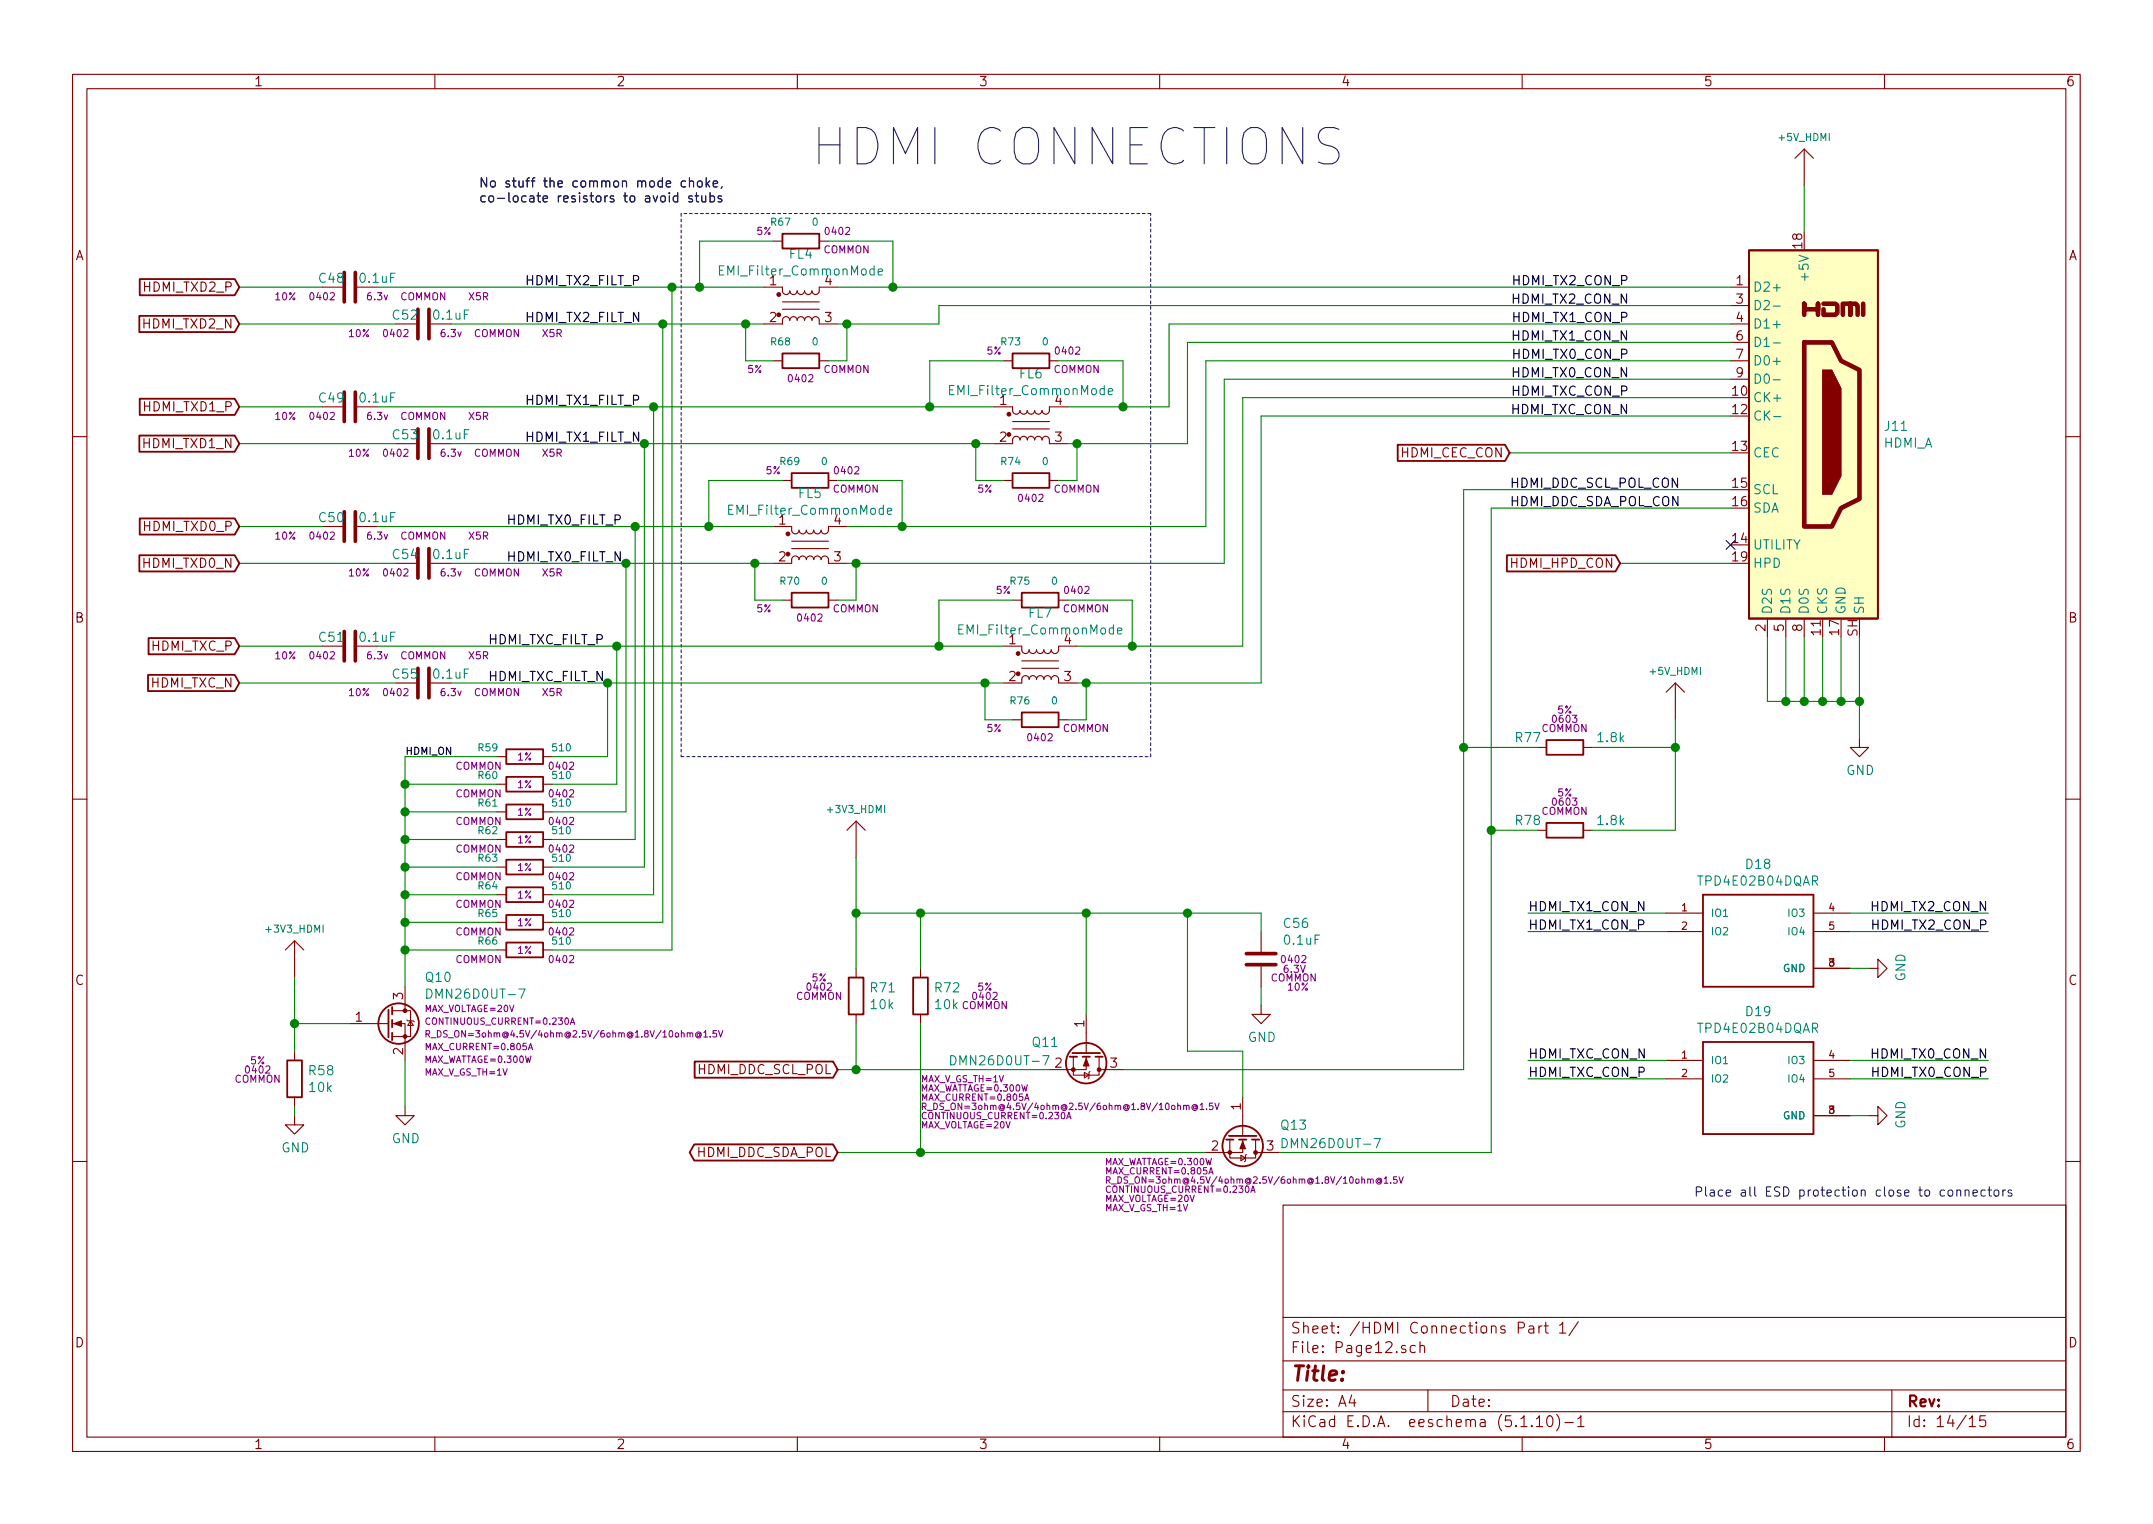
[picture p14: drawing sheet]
EESchema Schematic File Version 4
EELAYER 30 0
EELAYER END
$Descr A4 11693 8268
encoding utf-8
Sheet 14 15
Title ""
Date ""
Rev ""
Comp ""
Comment1 ""
Comment2 ""
Comment3 ""
Comment4 ""
$EndDescr
Text Notes 2600 1100 0    50   ~ 0
No stuff the common mode choke, \nco-locate resistors to avoid stubs
Text GLabel 1300 1550 0    50   Input ~ 0
HDMI_TXD2_P
Text GLabel 1300 1750 0    50   Input ~ 0
HDMI_TXD2_N
Text GLabel 1300 2200 0    50   Input ~ 0
HDMI_TXD1_P
Text GLabel 1300 2400 0    50   Input ~ 0
HDMI_TXD1_N
Text Notes 4400 900  0    197  ~ 0
HDMI CONNECTIONS
$Comp
L Connector:HDMI_A J11
U 1 1
P 9800 2350
F 0 "J11" H 10230 2396 50  0000 L CNN
F 1 "HDMI_A" H 10230 2305 50  0000 L CNN
F 2 "Libraries:HDMI_A_Amphenol_10029449-111" H 9825 2350 50  0001 C CNN
F 3 "https://en.wikipedia.org/wiki/HDMI" H 9825 2350 50  0001 C CNN
	1    9800 2350
	1    0    0    -1  
$EndComp
$Comp
L Device:C C48
U 1 1
P 1900 1550
F 0 "C48" V 1850 1450 50  0000 C CNN
F 1 "0.1uF" V 1850 1700 50  0000 C CNN
F 2 "Capacitor_SMD:C_0402_1005Metric" H 1938 1400 50  0001 C CNN
F 3 "~" H 1900 1550 50  0001 C CNN
F 4 "0402" V 1950 1400 39  0000 C CNN "Field4"
F 5 "COMMON" V 1950 1950 39  0000 C CNN "Field5"
F 6 "X5R" V 1950 2250 39  0000 C CNN "Field6"
F 7 "10%" V 1950 1200 39  0000 C CNN "Field7"
F 8 "6.3v" V 1950 1700 39  0000 C CNN "Field8"
	1    1900 1550
	0    1    1    0   
$EndComp
$Comp
L Device:C C49
U 1 1
P 1900 2200
F 0 "C49" V 1850 2100 50  0000 C CNN
F 1 "0.1uF" V 1850 2350 50  0000 C CNN
F 2 "Capacitor_SMD:C_0402_1005Metric" H 1938 2050 50  0001 C CNN
F 3 "~" H 1900 2200 50  0001 C CNN
F 4 "0402" V 1950 2050 39  0000 C CNN "Field4"
F 5 "COMMON" V 1950 2600 39  0000 C CNN "Field5"
F 6 "X5R" V 1950 2900 39  0000 C CNN "Field6"
F 7 "10%" V 1950 1850 39  0000 C CNN "Field7"
F 8 "6.3v" V 1950 2350 39  0000 C CNN "Field8"
	1    1900 2200
	0    1    1    0   
$EndComp
$Comp
L Device:C C53
U 1 1
P 2300 2400
F 0 "C53" V 2250 2300 50  0000 C CNN
F 1 "0.1uF" V 2250 2550 50  0000 C CNN
F 2 "Capacitor_SMD:C_0402_1005Metric" H 2338 2250 50  0001 C CNN
F 3 "~" H 2300 2400 50  0001 C CNN
F 4 "0402" V 2350 2250 39  0000 C CNN "Field4"
F 5 "COMMON" V 2350 2800 39  0000 C CNN "Field5"
F 6 "X5R" V 2350 3100 39  0000 C CNN "Field6"
F 7 "10%" V 2350 2050 39  0000 C CNN "Field7"
F 8 "6.3v" V 2350 2550 39  0000 C CNN "Field8"
	1    2300 2400
	0    1    1    0   
$EndComp
$Comp
L Device:C C50
U 1 1
P 1900 2850
F 0 "C50" V 1850 2750 50  0000 C CNN
F 1 "0.1uF" V 1850 3000 50  0000 C CNN
F 2 "Capacitor_SMD:C_0402_1005Metric" H 1938 2700 50  0001 C CNN
F 3 "~" H 1900 2850 50  0001 C CNN
F 4 "0402" V 1950 2700 39  0000 C CNN "Field4"
F 5 "COMMON" V 1950 3250 39  0000 C CNN "Field5"
F 6 "X5R" V 1950 3550 39  0000 C CNN "Field6"
F 7 "10%" V 1950 2500 39  0000 C CNN "Field7"
F 8 "6.3v" V 1950 3000 39  0000 C CNN "Field8"
	1    1900 2850
	0    1    1    0   
$EndComp
$Comp
L Device:C C54
U 1 1
P 2300 3050
F 0 "C54" V 2250 2950 50  0000 C CNN
F 1 "0.1uF" V 2250 3200 50  0000 C CNN
F 2 "Capacitor_SMD:C_0402_1005Metric" H 2338 2900 50  0001 C CNN
F 3 "~" H 2300 3050 50  0001 C CNN
F 4 "0402" V 2350 2900 39  0000 C CNN "Field4"
F 5 "COMMON" V 2350 3450 39  0000 C CNN "Field5"
F 6 "X5R" V 2350 3750 39  0000 C CNN "Field6"
F 7 "10%" V 2350 2700 39  0000 C CNN "Field7"
F 8 "6.3v" V 2350 3200 39  0000 C CNN "Field8"
	1    2300 3050
	0    1    1    0   
$EndComp
$Comp
L Device:C C51
U 1 1
P 1900 3500
F 0 "C51" V 1850 3400 50  0000 C CNN
F 1 "0.1uF" V 1850 3650 50  0000 C CNN
F 2 "Capacitor_SMD:C_0402_1005Metric" H 1938 3350 50  0001 C CNN
F 3 "~" H 1900 3500 50  0001 C CNN
F 4 "0402" V 1950 3350 39  0000 C CNN "Field4"
F 5 "COMMON" V 1950 3900 39  0000 C CNN "Field5"
F 6 "X5R" V 1950 4200 39  0000 C CNN "Field6"
F 7 "10%" V 1950 3150 39  0000 C CNN "Field7"
F 8 "6.3v" V 1950 3650 39  0000 C CNN "Field8"
	1    1900 3500
	0    1    1    0   
$EndComp
$Comp
L Device:C C55
U 1 1
P 2300 3700
F 0 "C55" V 2250 3600 50  0000 C CNN
F 1 "0.1uF" V 2250 3850 50  0000 C CNN
F 2 "Capacitor_SMD:C_0402_1005Metric" H 2338 3550 50  0001 C CNN
F 3 "~" H 2300 3700 50  0001 C CNN
F 4 "0402" V 2350 3550 39  0000 C CNN "Field4"
F 5 "COMMON" V 2350 4100 39  0000 C CNN "Field5"
F 6 "X5R" V 2350 4400 39  0000 C CNN "Field6"
F 7 "10%" V 2350 3350 39  0000 C CNN "Field7"
F 8 "6.3v" V 2350 3850 39  0000 C CNN "Field8"
	1    2300 3700
	0    1    1    0   
$EndComp
Wire Wire Line
	1300 2200 1750 2200
Wire Wire Line
	1300 2400 2150 2400
Wire Wire Line
	1300 3500 1750 3500
Wire Wire Line
	1300 3700 2150 3700
Wire Wire Line
	4550 1550 4850 1550
$Comp
L Device:R R?
U 1 1
P 4350 1950
AR Path="/5EF267A4/5F04FAF9" Ref="R?"  Part="1" 
AR Path="/5EE263E8/5F04FAF9" Ref="R?"  Part="1" 
AR Path="/5EF6A45F/5F04FAF9" Ref="R?"  Part="1" 
AR Path="/5EEDF3FC/5F04FAF9" Ref="R?"  Part="1" 
AR Path="/5F02109E/5F04FAF9" Ref="R68"  Part="1" 
F 0 "R68" V 4450 2000 39  0000 L CNN
F 1 "0" V 4450 1850 39  0000 L CNN
F 2 "Resistor_SMD:R_0402_1005Metric" V 4280 1950 39  0001 C CNN
F 3 "~" H 4350 1950 39  0000 C CNN
F 4 "0402" V 4250 1950 39  0000 C CNN "Package"
F 5 "5%" V 4300 2200 39  0000 C CNN "Tolerance"
F 6 "COMMON" V 4300 1700 39  0000 C CNN "Part"
	1    4350 1950
	0    -1   -1   0   
$EndComp
$Comp
L Device:R R?
U 1 1
P 4350 1300
AR Path="/5EF267A4/5F04FB02" Ref="R?"  Part="1" 
AR Path="/5EE263E8/5F04FB02" Ref="R?"  Part="1" 
AR Path="/5EF6A45F/5F04FB02" Ref="R?"  Part="1" 
AR Path="/5EEDF3FC/5F04FB02" Ref="R?"  Part="1" 
AR Path="/5F02109E/5F04FB02" Ref="R67"  Part="1" 
F 0 "R67" V 4450 1350 39  0000 L CNN
F 1 "0" V 4450 1200 39  0000 L CNN
F 2 "Resistor_SMD:R_0402_1005Metric" V 4280 1300 39  0001 C CNN
F 3 "~" H 4350 1300 39  0000 C CNN
F 4 "0402" V 4400 1100 39  0000 C CNN "Package"
F 5 "5%" V 4400 1500 39  0000 C CNN "Tolerance"
F 6 "COMMON" V 4300 1050 39  0000 C CNN "Part"
	1    4350 1300
	0    -1   -1   0   
$EndComp
Wire Wire Line
	4200 1300 3800 1300
Wire Wire Line
	4500 1300 4850 1300
Connection ~ 4850 1550
Text Notes 2600 1100 0    50   ~ 0
No stuff the common mode choke, \nco-locate resistors to avoid stubs
Wire Wire Line
	4550 1750 4600 1750
Wire Wire Line
	4200 1950 4050 1950
Wire Wire Line
	4050 1950 4050 1750
Connection ~ 4050 1750
Wire Wire Line
	4050 1750 4150 1750
Wire Wire Line
	4500 1950 4600 1950
Wire Wire Line
	4600 1950 4600 1750
Connection ~ 4600 1750
Wire Wire Line
	4600 1750 5100 1750
Wire Wire Line
	4850 1300 4850 1550
Wire Wire Line
	3800 1300 3800 1550
Connection ~ 3800 1550
Wire Wire Line
	3800 1550 4150 1550
Wire Wire Line
	4600 2850 4900 2850
$Comp
L Device:R R?
U 1 1
P 4400 3250
AR Path="/5EF267A4/5F06430B" Ref="R?"  Part="1" 
AR Path="/5EE263E8/5F06430B" Ref="R?"  Part="1" 
AR Path="/5EF6A45F/5F06430B" Ref="R?"  Part="1" 
AR Path="/5EEDF3FC/5F06430B" Ref="R?"  Part="1" 
AR Path="/5F02109E/5F06430B" Ref="R70"  Part="1" 
F 0 "R70" V 4500 3300 39  0000 L CNN
F 1 "0" V 4500 3150 39  0000 L CNN
F 2 "Resistor_SMD:R_0402_1005Metric" V 4330 3250 39  0001 C CNN
F 3 "~" H 4400 3250 39  0000 C CNN
F 4 "0402" V 4300 3250 39  0000 C CNN "Package"
F 5 "5%" V 4350 3500 39  0000 C CNN "Tolerance"
F 6 "COMMON" V 4350 3000 39  0000 C CNN "Part"
	1    4400 3250
	0    -1   -1   0   
$EndComp
$Comp
L Device:R R?
U 1 1
P 4400 2600
AR Path="/5EF267A4/5F064314" Ref="R?"  Part="1" 
AR Path="/5EE263E8/5F064314" Ref="R?"  Part="1" 
AR Path="/5EF6A45F/5F064314" Ref="R?"  Part="1" 
AR Path="/5EEDF3FC/5F064314" Ref="R?"  Part="1" 
AR Path="/5F02109E/5F064314" Ref="R69"  Part="1" 
F 0 "R69" V 4500 2650 39  0000 L CNN
F 1 "0" V 4500 2500 39  0000 L CNN
F 2 "Resistor_SMD:R_0402_1005Metric" V 4330 2600 39  0001 C CNN
F 3 "~" H 4400 2600 39  0000 C CNN
F 4 "0402" V 4450 2400 39  0000 C CNN "Package"
F 5 "5%" V 4450 2800 39  0000 C CNN "Tolerance"
F 6 "COMMON" V 4350 2350 39  0000 C CNN "Part"
	1    4400 2600
	0    -1   -1   0   
$EndComp
Wire Wire Line
	4250 2600 3850 2600
Wire Wire Line
	4550 2600 4900 2600
Connection ~ 4900 2850
Wire Wire Line
	4600 3050 4650 3050
Wire Wire Line
	4250 3250 4100 3250
Wire Wire Line
	4100 3250 4100 3050
Connection ~ 4100 3050
Wire Wire Line
	4100 3050 4200 3050
Wire Wire Line
	4550 3250 4650 3250
Wire Wire Line
	4650 3250 4650 3050
Connection ~ 4650 3050
Wire Wire Line
	4900 2600 4900 2850
Wire Wire Line
	3850 2600 3850 2850
Connection ~ 3850 2850
Wire Wire Line
	3850 2850 4200 2850
Wire Wire Line
	2050 1550 3650 1550
Wire Wire Line
	1300 3050 2150 3050
Wire Wire Line
	1300 1550 1750 1550
Wire Wire Line
	2450 1750 3600 1750
$Comp
L Device:C C52
U 1 1
P 2300 1750
F 0 "C52" V 2250 1650 50  0000 C CNN
F 1 "0.1uF" V 2250 1900 50  0000 C CNN
F 2 "Capacitor_SMD:C_0402_1005Metric" H 2338 1600 50  0001 C CNN
F 3 "~" H 2300 1750 50  0001 C CNN
F 4 "0402" V 2350 1600 39  0000 C CNN "Field4"
F 5 "COMMON" V 2350 2150 39  0000 C CNN "Field5"
F 6 "X5R" V 2350 2450 39  0000 C CNN "Field6"
F 7 "10%" V 2350 1400 39  0000 C CNN "Field7"
F 8 "6.3v" V 2350 1900 39  0000 C CNN "Field8"
	1    2300 1750
	0    1    1    0   
$EndComp
Wire Wire Line
	2150 1750 1300 1750
Wire Wire Line
	1300 2850 1750 2850
Wire Wire Line
	5800 2200 6100 2200
$Comp
L Device:R R?
U 1 1
P 5600 2600
AR Path="/5EF267A4/5F07BD0E" Ref="R?"  Part="1" 
AR Path="/5EE263E8/5F07BD0E" Ref="R?"  Part="1" 
AR Path="/5EF6A45F/5F07BD0E" Ref="R?"  Part="1" 
AR Path="/5EEDF3FC/5F07BD0E" Ref="R?"  Part="1" 
AR Path="/5F02109E/5F07BD0E" Ref="R74"  Part="1" 
F 0 "R74" V 5700 2650 39  0000 L CNN
F 1 "0" V 5700 2500 39  0000 L CNN
F 2 "Resistor_SMD:R_0402_1005Metric" V 5530 2600 39  0001 C CNN
F 3 "~" H 5600 2600 39  0000 C CNN
F 4 "0402" V 5500 2600 39  0000 C CNN "Package"
F 5 "5%" V 5550 2850 39  0000 C CNN "Tolerance"
F 6 "COMMON" V 5550 2350 39  0000 C CNN "Part"
	1    5600 2600
	0    -1   -1   0   
$EndComp
$Comp
L Device:R R?
U 1 1
P 5600 1950
AR Path="/5EF267A4/5F07BD17" Ref="R?"  Part="1" 
AR Path="/5EE263E8/5F07BD17" Ref="R?"  Part="1" 
AR Path="/5EF6A45F/5F07BD17" Ref="R?"  Part="1" 
AR Path="/5EEDF3FC/5F07BD17" Ref="R?"  Part="1" 
AR Path="/5F02109E/5F07BD17" Ref="R73"  Part="1" 
F 0 "R73" V 5700 2000 39  0000 L CNN
F 1 "0" V 5700 1850 39  0000 L CNN
F 2 "Resistor_SMD:R_0402_1005Metric" V 5530 1950 39  0001 C CNN
F 3 "~" H 5600 1950 39  0000 C CNN
F 4 "0402" V 5650 1750 39  0000 C CNN "Package"
F 5 "5%" V 5650 2150 39  0000 C CNN "Tolerance"
F 6 "COMMON" V 5550 1700 39  0000 C CNN "Part"
	1    5600 1950
	0    -1   -1   0   
$EndComp
Wire Wire Line
	5450 1950 5050 1950
Wire Wire Line
	5750 1950 6100 1950
Connection ~ 6100 2200
Wire Wire Line
	6100 2200 6350 2200
Wire Wire Line
	5800 2400 5850 2400
Wire Wire Line
	5450 2600 5300 2600
Wire Wire Line
	5300 2600 5300 2400
Connection ~ 5300 2400
Wire Wire Line
	5300 2400 5400 2400
Wire Wire Line
	5750 2600 5850 2600
Wire Wire Line
	5850 2600 5850 2400
Connection ~ 5850 2400
Wire Wire Line
	6100 1950 6100 2200
Wire Wire Line
	5050 1950 5050 2200
Connection ~ 5050 2200
Wire Wire Line
	5050 2200 5400 2200
Wire Wire Line
	5850 3500 6150 3500
$Comp
L Device:R R?
U 1 1
P 5650 3900
AR Path="/5EF267A4/5F07F332" Ref="R?"  Part="1" 
AR Path="/5EE263E8/5F07F332" Ref="R?"  Part="1" 
AR Path="/5EF6A45F/5F07F332" Ref="R?"  Part="1" 
AR Path="/5EEDF3FC/5F07F332" Ref="R?"  Part="1" 
AR Path="/5F02109E/5F07F332" Ref="R76"  Part="1" 
F 0 "R76" V 5750 3950 39  0000 L CNN
F 1 "0" V 5750 3800 39  0000 L CNN
F 2 "Resistor_SMD:R_0402_1005Metric" V 5580 3900 39  0001 C CNN
F 3 "~" H 5650 3900 39  0000 C CNN
F 4 "0402" V 5550 3900 39  0000 C CNN "Package"
F 5 "5%" V 5600 4150 39  0000 C CNN "Tolerance"
F 6 "COMMON" V 5600 3650 39  0000 C CNN "Part"
	1    5650 3900
	0    -1   -1   0   
$EndComp
$Comp
L Device:R R?
U 1 1
P 5650 3250
AR Path="/5EF267A4/5F07F33B" Ref="R?"  Part="1" 
AR Path="/5EE263E8/5F07F33B" Ref="R?"  Part="1" 
AR Path="/5EF6A45F/5F07F33B" Ref="R?"  Part="1" 
AR Path="/5EEDF3FC/5F07F33B" Ref="R?"  Part="1" 
AR Path="/5F02109E/5F07F33B" Ref="R75"  Part="1" 
F 0 "R75" V 5750 3300 39  0000 L CNN
F 1 "0" V 5750 3150 39  0000 L CNN
F 2 "Resistor_SMD:R_0402_1005Metric" V 5580 3250 39  0001 C CNN
F 3 "~" H 5650 3250 39  0000 C CNN
F 4 "0402" V 5700 3050 39  0000 C CNN "Package"
F 5 "5%" V 5700 3450 39  0000 C CNN "Tolerance"
F 6 "COMMON" V 5600 3000 39  0000 C CNN "Part"
	1    5650 3250
	0    -1   -1   0   
$EndComp
Wire Wire Line
	5500 3250 5100 3250
Wire Wire Line
	5800 3250 6150 3250
Connection ~ 6150 3500
Wire Wire Line
	5850 3700 5900 3700
Wire Wire Line
	5500 3900 5350 3900
Wire Wire Line
	5350 3900 5350 3700
Connection ~ 5350 3700
Wire Wire Line
	5350 3700 5450 3700
Wire Wire Line
	5800 3900 5900 3900
Wire Wire Line
	5900 3900 5900 3700
Connection ~ 5900 3700
Wire Wire Line
	6150 3250 6150 3500
Wire Wire Line
	5100 3250 5100 3500
Connection ~ 5100 3500
Wire Wire Line
	5100 3500 5450 3500
Wire Wire Line
	2050 2200 3550 2200
Wire Wire Line
	2450 2400 3500 2400
Wire Wire Line
	2050 3500 3350 3500
Wire Wire Line
	2450 3700 3300 3700
Wire Wire Line
	4850 1550 9400 1550
Wire Wire Line
	5100 1750 5100 1650
Wire Wire Line
	5100 1650 9400 1650
Wire Wire Line
	9400 1750 6350 1750
Wire Wire Line
	6350 1750 6350 2200
Wire Wire Line
	9400 1850 6450 1850
Wire Wire Line
	6450 1850 6450 2400
Wire Wire Line
	5850 2400 6450 2400
Wire Wire Line
	6550 2850 6550 1950
Wire Wire Line
	6550 1950 9400 1950
Wire Wire Line
	4900 2850 6550 2850
Wire Wire Line
	6650 3050 6650 2050
Wire Wire Line
	6650 2050 9400 2050
Wire Wire Line
	4650 3050 6650 3050
Wire Wire Line
	9400 2150 6750 2150
Wire Wire Line
	6750 2150 6750 3500
Wire Wire Line
	6150 3500 6750 3500
Wire Wire Line
	9400 2250 6850 2250
Wire Wire Line
	6850 2250 6850 3700
Wire Wire Line
	5900 3700 6850 3700
$Comp
L power:GND #PWR073
U 1 1
P 2200 6000
F 0 "#PWR073" H 2200 5750 50  0001 C CNN
F 1 "GND" H 2205 5827 50  0000 C CNN
F 2 "" H 2200 6000 50  0001 C CNN
F 3 "" H 2200 6000 50  0001 C CNN
	1    2200 6000
	1    0    0    -1  
$EndComp
$Comp
L power:GND #PWR028
U 1 1
P 1600 6050
F 0 "#PWR028" H 1600 5800 50  0001 C CNN
F 1 "GND" H 1605 5877 50  0000 C CNN
F 2 "" H 1600 6050 50  0001 C CNN
F 3 "" H 1600 6050 50  0001 C CNN
	1    1600 6050
	1    0    0    -1  
$EndComp
$Comp
L Device:R R58
U 1 1
P 1600 5850
F 0 "R58" H 1670 5896 50  0000 L CNN
F 1 "10k" H 1670 5805 50  0000 L CNN
F 2 "Resistor_SMD:R_0402_1005Metric" V 1530 5850 50  0001 C CNN
F 3 "~" H 1600 5850 50  0001 C CNN
F 4 "0402" H 1400 5900 39  0000 C CNN "Package"
F 5 "COMMON" H 1400 5850 39  0000 C CNN "Part"
F 6 "5%" H 1400 5950 39  0000 C CNN "Tolerance"
F 7 "" H 1600 5850 50  0001 C CNN "Field7"
	1    1600 5850
	1    0    0    -1  
$EndComp
Wire Wire Line
	1600 5700 1600 5550
Connection ~ 1600 5550
Wire Wire Line
	1600 5550 1900 5550
$Comp
L Device:R R63
U 1 1
P 2850 4700
F 0 "R63" V 2800 4500 39  0000 C CNN
F 1 "510" V 2800 4900 39  0000 C CNN
F 2 "Resistor_SMD:R_0402_1005Metric" V 2780 4700 39  0001 C CNN
F 3 "~" H 2850 4700 39  0001 C CNN
F 4 "0402" V 2900 4900 39  0000 C CNN "Field4"
F 5 "COMMON" V 2900 4450 39  0000 C CNN "Field5"
F 6 "1%" V 2850 4700 39  0000 C CNN "Field6"
F 7 "" V 2850 4700 39  0001 C CNN "Field7"
	1    2850 4700
	0    1    1    0   
$EndComp
Wire Wire Line
	2200 4700 2700 4700
Wire Wire Line
	2200 4850 2700 4850
Wire Wire Line
	2200 5000 2700 5000
Wire Wire Line
	2200 5150 2700 5150
$Comp
L Device:R R62
U 1 1
P 2850 4550
F 0 "R62" V 2800 4350 39  0000 C CNN
F 1 "510" V 2800 4750 39  0000 C CNN
F 2 "Resistor_SMD:R_0402_1005Metric" V 2780 4550 39  0001 C CNN
F 3 "~" H 2850 4550 39  0001 C CNN
F 4 "0402" V 2900 4750 39  0000 C CNN "Field4"
F 5 "COMMON" V 2900 4300 39  0000 C CNN "Field5"
F 6 "1%" V 2850 4550 39  0000 C CNN "Field6"
F 7 "" V 2850 4550 39  0001 C CNN "Field7"
	1    2850 4550
	0    1    1    0   
$EndComp
Wire Wire Line
	2200 4550 2700 4550
$Comp
L Device:R R66
U 1 1
P 2850 5150
F 0 "R66" V 2800 4950 39  0000 C CNN
F 1 "510" V 2800 5350 39  0000 C CNN
F 2 "Resistor_SMD:R_0402_1005Metric" V 2780 5150 39  0001 C CNN
F 3 "~" H 2850 5150 39  0001 C CNN
F 4 "0402" V 2900 5350 39  0000 C CNN "Field4"
F 5 "COMMON" V 2900 4900 39  0000 C CNN "Field5"
F 6 "1%" V 2850 5150 39  0000 C CNN "Field6"
F 7 "" V 2850 5150 39  0001 C CNN "Field7"
	1    2850 5150
	0    1    1    0   
$EndComp
$Comp
L Device:R R65
U 1 1
P 2850 5000
F 0 "R65" V 2800 4800 39  0000 C CNN
F 1 "510" V 2800 5200 39  0000 C CNN
F 2 "Resistor_SMD:R_0402_1005Metric" V 2780 5000 39  0001 C CNN
F 3 "~" H 2850 5000 39  0001 C CNN
F 4 "0402" V 2900 5200 39  0000 C CNN "Field4"
F 5 "COMMON" V 2900 4750 39  0000 C CNN "Field5"
F 6 "1%" V 2850 5000 39  0000 C CNN "Field6"
F 7 "" V 2850 5000 39  0001 C CNN "Field7"
	1    2850 5000
	0    1    1    0   
$EndComp
$Comp
L Device:R R64
U 1 1
P 2850 4850
F 0 "R64" V 2800 4650 39  0000 C CNN
F 1 "510" V 2800 5050 39  0000 C CNN
F 2 "Resistor_SMD:R_0402_1005Metric" V 2780 4850 39  0001 C CNN
F 3 "~" H 2850 4850 39  0001 C CNN
F 4 "0402" V 2900 5050 39  0000 C CNN "Field4"
F 5 "COMMON" V 2900 4600 39  0000 C CNN "Field5"
F 6 "1%" V 2850 4850 39  0000 C CNN "Field6"
F 7 "" V 2850 4850 39  0001 C CNN "Field7"
	1    2850 4850
	0    1    1    0   
$EndComp
Connection ~ 2200 4850
Wire Wire Line
	2200 4850 2200 4700
Connection ~ 2200 5000
Wire Wire Line
	2200 5000 2200 4850
Connection ~ 2200 5150
Wire Wire Line
	2200 5150 2200 5000
Wire Wire Line
	2200 5150 2200 5350
Connection ~ 2200 4700
$Comp
L Device:R R59
U 1 1
P 2850 4100
F 0 "R59" V 2800 3900 39  0000 C CNN
F 1 "510" V 2800 4300 39  0000 C CNN
F 2 "Resistor_SMD:R_0402_1005Metric" V 2780 4100 39  0001 C CNN
F 3 "~" H 2850 4100 39  0001 C CNN
F 4 "0402" V 2900 4300 39  0000 C CNN "Field4"
F 5 "COMMON" V 2900 3850 39  0000 C CNN "Field5"
F 6 "1%" V 2850 4100 39  0000 C CNN "Field6"
F 7 "" V 2850 4100 39  0001 C CNN "Field7"
	1    2850 4100
	0    1    1    0   
$EndComp
Wire Wire Line
	2200 4100 2700 4100
Wire Wire Line
	2200 4250 2700 4250
Wire Wire Line
	2200 4400 2700 4400
$Comp
L Device:R R61
U 1 1
P 2850 4400
F 0 "R61" V 2800 4200 39  0000 C CNN
F 1 "510" V 2800 4600 39  0000 C CNN
F 2 "Resistor_SMD:R_0402_1005Metric" V 2780 4400 39  0001 C CNN
F 3 "~" H 2850 4400 39  0001 C CNN
F 4 "0402" V 2900 4600 39  0000 C CNN "Field4"
F 5 "COMMON" V 2900 4150 39  0000 C CNN "Field5"
F 6 "1%" V 2850 4400 39  0000 C CNN "Field6"
F 7 "" V 2850 4400 39  0001 C CNN "Field7"
	1    2850 4400
	0    1    1    0   
$EndComp
$Comp
L Device:R R60
U 1 1
P 2850 4250
F 0 "R60" V 2800 4050 39  0000 C CNN
F 1 "510" V 2800 4450 39  0000 C CNN
F 2 "Resistor_SMD:R_0402_1005Metric" V 2780 4250 39  0001 C CNN
F 3 "~" H 2850 4250 39  0001 C CNN
F 4 "0402" V 2900 4450 39  0000 C CNN "Field4"
F 5 "COMMON" V 2900 4000 39  0000 C CNN "Field5"
F 6 "1%" V 2850 4250 39  0000 C CNN "Field6"
F 7 "" V 2850 4250 39  0001 C CNN "Field7"
	1    2850 4250
	0    1    1    0   
$EndComp
Wire Wire Line
	2200 4100 2200 4250
Connection ~ 2200 4250
Wire Wire Line
	2200 4250 2200 4400
Connection ~ 2200 4400
Wire Wire Line
	2200 4400 2200 4550
Connection ~ 2200 4550
Wire Wire Line
	2200 4550 2200 4700
Wire Wire Line
	3300 4100 3300 3700
Wire Wire Line
	3000 4100 3300 4100
Connection ~ 3300 3700
Wire Wire Line
	3300 3700 5350 3700
Wire Wire Line
	3350 4250 3350 3500
Wire Wire Line
	3000 4250 3350 4250
Connection ~ 3350 3500
Wire Wire Line
	3350 3500 5100 3500
Wire Wire Line
	3400 4400 3400 3050
Wire Wire Line
	3000 4400 3400 4400
Connection ~ 3400 3050
Wire Wire Line
	3400 3050 4100 3050
Wire Wire Line
	3450 4550 3450 2850
Wire Wire Line
	3000 4550 3450 4550
Connection ~ 3450 2850
Wire Wire Line
	3450 2850 3850 2850
Wire Wire Line
	3500 4700 3500 2400
Wire Wire Line
	3000 4700 3500 4700
Connection ~ 3500 2400
Wire Wire Line
	3500 2400 5300 2400
Wire Wire Line
	3550 4850 3550 2200
Wire Wire Line
	3000 4850 3550 4850
Connection ~ 3550 2200
Wire Wire Line
	3550 2200 5050 2200
Wire Wire Line
	3600 5000 3600 1750
Wire Wire Line
	3000 5000 3600 5000
Connection ~ 3600 1750
Wire Wire Line
	3600 1750 4050 1750
Wire Wire Line
	3650 5150 3650 1550
Wire Wire Line
	3000 5150 3650 5150
Connection ~ 3650 1550
Wire Wire Line
	3650 1550 3800 1550
Text Label 8850 1550 2    50   ~ 0
HDMI_TX2_CON_P
Text Label 8850 1650 2    50   ~ 0
HDMI_TX2_CON_N
Text Label 8850 1750 2    50   ~ 0
HDMI_TX1_CON_P
Text Label 8850 1850 2    50   ~ 0
HDMI_TX1_CON_N
Text Label 8850 1950 2    50   ~ 0
HDMI_TX0_CON_P
Text Label 8850 2050 2    50   ~ 0
HDMI_TX0_CON_N
Text Label 8850 2150 2    50   ~ 0
HDMI_TXC_CON_P
Text Label 8850 2250 2    50   ~ 0
HDMI_TXC_CON_N
Wire Wire Line
	2200 5750 2200 6000
Wire Wire Line
	9600 3450 9600 3800
Wire Wire Line
	9600 3800 9700 3800
Wire Wire Line
	10100 3800 10100 3450
Wire Wire Line
	9700 3450 9700 3800
Connection ~ 9700 3800
Wire Wire Line
	9700 3800 9800 3800
Connection ~ 9800 3800
Wire Wire Line
	9800 3800 9900 3800
Wire Wire Line
	9800 3450 9800 3800
Wire Wire Line
	9900 3450 9900 3800
Connection ~ 9900 3800
Wire Wire Line
	9900 3800 10000 3800
Wire Wire Line
	10000 3450 10000 3800
Connection ~ 10000 3800
Wire Wire Line
	10000 3800 10100 3800
$Comp
L power:GND #PWR077
U 1 1
P 10100 4000
F 0 "#PWR077" H 10100 3750 50  0001 C CNN
F 1 "GND" H 10105 3827 50  0000 C CNN
F 2 "" H 10100 4000 50  0001 C CNN
F 3 "" H 10100 4000 50  0001 C CNN
	1    10100 4000
	1    0    0    -1  
$EndComp
Wire Wire Line
	10100 3800 10100 4000
Connection ~ 10100 3800
Wire Wire Line
	8200 2450 9400 2450
Wire Notes Line
	3700 1150 3700 4100
Wire Notes Line
	3700 4100 6250 4100
Wire Notes Line
	6250 4100 6250 1150
Wire Notes Line
	6250 1150 3700 1150
Text GLabel 4550 6250 0    50   BiDi ~ 0
HDMI_DDC_SDA_POL
Text GLabel 4550 5800 0    50   Input ~ 0
HDMI_DDC_SCL_POL
$Comp
L Device:R R71
U 1 1
P 4650 5400
F 0 "R71" H 4720 5446 50  0000 L CNN
F 1 "10k" H 4720 5355 50  0000 L CNN
F 2 "Resistor_SMD:R_0402_1005Metric" V 4580 5400 50  0001 C CNN
F 3 "~" H 4650 5400 50  0001 C CNN
F 4 "0402" H 4450 5450 39  0000 C CNN "Package"
F 5 "COMMON" H 4450 5400 39  0000 C CNN "Part"
F 6 "5%" H 4450 5500 39  0000 C CNN "Tolerance"
F 7 "" H 4650 5400 50  0001 C CNN "Field7"
	1    4650 5400
	1    0    0    -1  
$EndComp
$Comp
L Device:R R72
U 1 1
P 5000 5400
F 0 "R72" H 5070 5446 50  0000 L CNN
F 1 "10k" H 5070 5355 50  0000 L CNN
F 2 "Resistor_SMD:R_0402_1005Metric" V 4930 5400 50  0001 C CNN
F 3 "~" H 5000 5400 50  0001 C CNN
F 4 "0402" H 5350 5400 39  0000 C CNN "Package"
F 5 "COMMON" H 5350 5350 39  0000 C CNN "Part"
F 6 "5%" H 5350 5450 39  0000 C CNN "Tolerance"
F 7 "" H 5000 5400 50  0001 C CNN "Field7"
	1    5000 5400
	1    0    0    -1  
$EndComp
Wire Wire Line
	4650 5250 4650 4950
Wire Wire Line
	5000 5250 5000 4950
Wire Wire Line
	4650 5800 4650 5550
Wire Wire Line
	4550 5800 4650 5800
Wire Wire Line
	5000 5550 5000 6250
Wire Wire Line
	5900 5500 5900 4950
Connection ~ 5900 4950
Wire Wire Line
	5900 4950 6450 4950
Wire Wire Line
	4550 6250 5000 6250
Wire Wire Line
	8100 6250 8100 4500
Wire Wire Line
	8100 2750 9400 2750
Wire Wire Line
	9400 2650 7950 2650
Wire Wire Line
	7950 2650 7950 4050
$Comp
L Device:C C56
U 1 1
P 6850 5200
F 0 "C56" H 6965 5396 50  0000 L CNN
F 1 "0.1uF" H 6965 5305 50  0000 L CNN
F 2 "Capacitor_SMD:C_0402_1005Metric" H 6888 5050 50  0001 C CNN
F 3 "~" H 6850 5200 50  0001 C CNN
F 4 "0402" H 6950 5200 39  0000 L CNN "Package"
F 5 "6.3V" H 6965 5147 39  0000 L CNN "Voltage Rating"
F 6 "COMMON" H 6900 5100 39  0000 L CNN "Part"
F 7 "10%" H 7050 5050 39  0000 C CNN "Tolerance"
	1    6850 5200
	1    0    0    -1  
$EndComp
Wire Wire Line
	6450 4950 6850 4950
Wire Wire Line
	6850 4950 6850 5050
Connection ~ 6450 4950
$Comp
L power:GND #PWR075
U 1 1
P 6850 5450
F 0 "#PWR075" H 6850 5200 50  0001 C CNN
F 1 "GND" H 6855 5277 50  0000 C CNN
F 2 "" H 6850 5450 50  0001 C CNN
F 3 "" H 6850 5450 50  0001 C CNN
	1    6850 5450
	1    0    0    -1  
$EndComp
Wire Wire Line
	6850 5350 6850 5450
Wire Wire Line
	8350 4050 7950 4050
Connection ~ 7950 4050
Wire Wire Line
	7950 4050 7950 5800
Wire Wire Line
	8350 4500 8100 4500
Connection ~ 8100 4500
Wire Wire Line
	8100 4500 8100 2750
$Comp
L Device:R R78
U 1 1
P 8500 4500
F 0 "R78" V 8550 4700 50  0000 C CNN
F 1 "1.8k" V 8550 4250 50  0000 C CNN
F 2 "Resistor_SMD:R_0603_1608Metric" V 8430 4500 50  0001 C CNN
F 3 "~" H 8500 4500 50  0001 C CNN
F 4 "5%" V 8700 4500 39  0000 C CNN "Tolerance"
F 5 "0603" V 8650 4500 39  0000 C CNN "Package"
F 6 "COMMON" V 8600 4500 39  0000 C CNN "Part"
F 7 "" V 8500 4500 39  0001 C CNN "Field7"
	1    8500 4500
	0    -1   -1   0   
$EndComp
$Comp
L Device:R R77
U 1 1
P 8500 4050
F 0 "R77" V 8550 4250 50  0000 C CNN
F 1 "1.8k" V 8550 3800 50  0000 C CNN
F 2 "Resistor_SMD:R_0603_1608Metric" V 8430 4050 50  0001 C CNN
F 3 "~" H 8500 4050 50  0001 C CNN
F 4 "5%" V 8700 4050 39  0000 C CNN "Tolerance"
F 5 "0603" V 8650 4050 39  0000 C CNN "Package"
F 6 "COMMON" V 8600 4050 39  0000 C CNN "Part"
F 7 "" V 8500 4050 39  0001 C CNN "Field7"
	1    8500 4050
	0    -1   -1   0   
$EndComp
Wire Wire Line
	8650 4050 9100 4050
Wire Wire Line
	8650 4500 9100 4500
Wire Wire Line
	9100 4500 9100 4050
NoConn ~ 9400 2950
Text Label 8200 2750 0    50   ~ 0
HDMI_DDC_SDA_POL_CON
Text Label 8200 2650 0    50   ~ 0
HDMI_DDC_SCL_POL_CON
Text GLabel 8200 2450 0    50   Input ~ 0
HDMI_CEC_CON
Text GLabel 8800 3050 0    50   Input ~ 0
HDMI_HPD_CON
Wire Wire Line
	9400 3050 8800 3050
$Comp
L CustomSymbols:EMI_Filter_LL FL?
U 1 1
P 4350 1650
AR Path="/5EE263E8/5F2362BE" Ref="FL?"  Part="1" 
AR Path="/5F02109E/5F2362BE" Ref="FL4"  Part="1" 
F 0 "FL4" H 4350 1931 50  0000 C CNN
F 1 "EMI_Filter_CommonMode" H 4350 1840 50  0000 C CNN
F 2 "Custom Footprints:FIL_ACM2012-201-2P-T001" H 4350 1690 50  0001 C CNN
F 3 "~" H 4350 1690 50  0001 C CNN
	1    4350 1650
	1    0    0    -1  
$EndComp
$Comp
L CustomSymbols:EMI_Filter_LL FL?
U 1 1
P 5600 2300
AR Path="/5EE263E8/5F23F3C6" Ref="FL?"  Part="1" 
AR Path="/5F02109E/5F23F3C6" Ref="FL6"  Part="1" 
F 0 "FL6" H 5600 2581 50  0000 C CNN
F 1 "EMI_Filter_CommonMode" H 5600 2490 50  0000 C CNN
F 2 "Custom Footprints:FIL_ACM2012-201-2P-T001" H 5600 2340 50  0001 C CNN
F 3 "~" H 5600 2340 50  0001 C CNN
	1    5600 2300
	1    0    0    -1  
$EndComp
$Comp
L CustomSymbols:EMI_Filter_LL FL?
U 1 1
P 4400 2950
AR Path="/5EE263E8/5F2486B6" Ref="FL?"  Part="1" 
AR Path="/5F02109E/5F2486B6" Ref="FL5"  Part="1" 
F 0 "FL5" H 4400 3231 50  0000 C CNN
F 1 "EMI_Filter_CommonMode" H 4400 3140 50  0000 C CNN
F 2 "Custom Footprints:FIL_ACM2012-201-2P-T001" H 4400 2990 50  0001 C CNN
F 3 "~" H 4400 2990 50  0001 C CNN
	1    4400 2950
	1    0    0    -1  
$EndComp
$Comp
L CustomSymbols:EMI_Filter_LL FL?
U 1 1
P 5650 3600
AR Path="/5EE263E8/5F251927" Ref="FL?"  Part="1" 
AR Path="/5F02109E/5F251927" Ref="FL7"  Part="1" 
F 0 "FL7" H 5650 3881 50  0000 C CNN
F 1 "EMI_Filter_CommonMode" H 5650 3790 50  0000 C CNN
F 2 "Custom Footprints:FIL_ACM2012-201-2P-T001" H 5650 3640 50  0001 C CNN
F 3 "~" H 5650 3640 50  0001 C CNN
	1    5650 3600
	1    0    0    -1  
$EndComp
Text Label 2850 1550 0    50   ~ 0
HDMI_TX2_FILT_P
Text Label 2850 1750 0    50   ~ 0
HDMI_TX2_FILT_N
Text Label 2850 2200 0    50   ~ 0
HDMI_TX1_FILT_P
Text Label 2850 2400 0    50   ~ 0
HDMI_TX1_FILT_N
Text Label 2750 2850 0    50   ~ 0
HDMI_TX0_FILT_P
Text Label 2750 3050 0    50   ~ 0
HDMI_TX0_FILT_N
Text Label 2650 3500 0    50   ~ 0
HDMI_TXC_FILT_P
Text Label 2650 3700 0    50   ~ 0
HDMI_TXC_FILT_N
Wire Wire Line
	2050 2850 3450 2850
Wire Wire Line
	2450 3050 3400 3050
Wire Wire Line
	9100 3900 9100 4050
Connection ~ 9100 4050
Wire Wire Line
	1600 6000 1600 6050
Wire Wire Line
	6100 5800 7950 5800
Wire Wire Line
	6950 6250 8100 6250
Connection ~ 4650 4950
Connection ~ 4650 5800
Connection ~ 5000 4950
Connection ~ 5000 6250
Wire Wire Line
	4650 4950 5000 4950
Wire Wire Line
	4650 5800 5700 5800
Wire Wire Line
	5000 4950 5900 4950
Wire Wire Line
	5000 6250 6550 6250
Text Notes 9200 6500 0    50   ~ 0
Place all ESD protection close to connectors
Wire Wire Line
	1600 5300 1600 5550
Wire Wire Line
	4650 4650 4650 4950
Wire Wire Line
	10050 6050 10150 6050
$Comp
L power:GND #PWR?
U 1 1
P 10150 6050
AR Path="/5EF267A4/5F0748B3" Ref="#PWR?"  Part="1" 
AR Path="/5F02109E/5F0748B3" Ref="#PWR0101"  Part="1" 
F 0 "#PWR0101" H 10150 5800 50  0001 C CNN
F 1 "GND" H 10155 5877 50  0000 C CNN
F 2 "" H 10150 6050 50  0001 C CNN
F 3 "" H 10150 6050 50  0001 C CNN
	1    10150 6050
	0    -1   -1   0   
$EndComp
Wire Wire Line
	8300 5750 9050 5750
Wire Wire Line
	8300 5850 9050 5850
Text Label 8300 5750 0    50   ~ 0
HDMI_TXC_CON_N
Wire Wire Line
	10800 5850 10050 5850
Wire Wire Line
	10800 5750 10050 5750
Text Label 10800 5850 2    50   ~ 0
HDMI_TX0_CON_P
Wire Wire Line
	10050 5250 10150 5250
$Comp
L power:GND #PWR?
U 1 1
P 10150 5250
AR Path="/5EF267A4/5F058B41" Ref="#PWR?"  Part="1" 
AR Path="/5F02109E/5F058B41" Ref="#PWR0100"  Part="1" 
F 0 "#PWR0100" H 10150 5000 50  0001 C CNN
F 1 "GND" H 10155 5077 50  0000 C CNN
F 2 "" H 10150 5250 50  0001 C CNN
F 3 "" H 10150 5250 50  0001 C CNN
	1    10150 5250
	0    -1   -1   0   
$EndComp
Wire Wire Line
	10800 5050 10050 5050
Wire Wire Line
	10800 4950 10050 4950
Text Label 8300 5050 0    50   ~ 0
HDMI_TX1_CON_P
Wire Wire Line
	8300 4950 9050 4950
Wire Wire Line
	8300 5050 9050 5050
Text Label 8300 4950 0    50   ~ 0
HDMI_TX1_CON_N
Text GLabel 1300 3500 0    50   Input ~ 0
HDMI_TXC_P
Text GLabel 1300 3700 0    50   Input ~ 0
HDMI_TXC_N
Text GLabel 1300 2850 0    50   Input ~ 0
HDMI_TXD0_P
Text GLabel 1300 3050 0    50   Input ~ 0
HDMI_TXD0_N
$Comp
L DownloadedSymbols:TPD4E02B04DQAR D18
U 1 1
P 9550 5150
F 0 "D18" H 9550 5617 50  0000 C CNN
F 1 "TPD4E02B04DQAR" H 9550 5526 50  0000 C CNN
F 2 "Package_SON:USON-10_2.5x1.0mm_P0.5mm" H 9550 5150 50  0001 L BNN
F 3 "Texas Instruments" H 9550 5150 50  0001 L BNN
F 4 "July 2016" H 9550 5150 50  0001 L BNN "Field4"
F 5 "Manufacturer Recommendations" H 9550 5150 50  0001 L BNN "Field5"
	1    9550 5150
	1    0    0    -1  
$EndComp
$Comp
L DownloadedSymbols:TPD4E02B04DQAR D19
U 1 1
P 9550 5950
F 0 "D19" H 9550 6417 50  0000 C CNN
F 1 "TPD4E02B04DQAR" H 9550 6326 50  0000 C CNN
F 2 "Package_SON:USON-10_2.5x1.0mm_P0.5mm" H 9550 5950 50  0001 L BNN
F 3 "Texas Instruments" H 9550 5950 50  0001 L BNN
F 4 "July 2016" H 9550 5950 50  0001 L BNN "Field4"
F 5 "Manufacturer Recommendations" H 9550 5950 50  0001 L BNN "Field5"
	1    9550 5950
	1    0    0    -1  
$EndComp
Text Label 10800 5750 2    50   ~ 0
HDMI_TX0_CON_N
Text Label 8300 5850 0    50   ~ 0
HDMI_TXC_CON_P
Text Label 10800 4950 2    50   ~ 0
HDMI_TX2_CON_N
Text Label 10800 5050 2    50   ~ 0
HDMI_TX2_CON_P
$Comp
L CustomSymbols:+3V3_HDMI #PWR0122
U 1 1
P 4650 4350
AR Path="/60D4104C" Ref="#PWR0122"  Part="1" 
AR Path="/5F02109E/60D4104C" Ref="#PWR0122"  Part="1" 
F 0 "#PWR0122" H 4650 4300 39  0001 C CNN
F 1 "+3V3_HDMI" H 4650 4315 39  0000 C CNN
F 2 "" H 4650 4350 39  0001 C CNN
F 3 "" H 4650 4350 39  0001 C CNN
	1    4650 4350
	1    0    0    -1  
$EndComp
$Comp
L CustomSymbols:+3V3_HDMI #PWR0121
U 1 1
P 1600 5000
AR Path="/60D4840C" Ref="#PWR0121"  Part="1" 
AR Path="/5F02109E/60D4840C" Ref="#PWR0121"  Part="1" 
F 0 "#PWR0121" H 1600 4950 39  0001 C CNN
F 1 "+3V3_HDMI" H 1600 4965 39  0000 C CNN
F 2 "" H 1600 5000 39  0001 C CNN
F 3 "" H 1600 5000 39  0001 C CNN
	1    1600 5000
	1    0    0    -1  
$EndComp
$Comp
L CustomSymbols:+5V_HDMI #PWR0134
U 1 1
P 9800 700
AR Path="/60D70127" Ref="#PWR0134"  Part="1" 
AR Path="/5F02109E/60D70127" Ref="#PWR0203"  Part="1" 
F 0 "#PWR0203" H 9800 650 39  0001 C CNN
F 1 "+5V_HDMI" H 9800 665 39  0000 C CNN
F 2 "" H 9800 700 39  0001 C CNN
F 3 "" H 9800 700 39  0001 C CNN
	1    9800 700 
	1    0    0    -1  
$EndComp
Wire Wire Line
	9800 1000 9800 1250
$Comp
L CustomSymbols:+5V_HDMI #PWR0125
U 1 1
P 9100 3600
AR Path="/60D7D0DB" Ref="#PWR0125"  Part="1" 
AR Path="/5F02109E/60D7D0DB" Ref="#PWR0125"  Part="1" 
F 0 "#PWR0125" H 9100 3550 39  0001 C CNN
F 1 "+5V_HDMI" H 9100 3565 39  0000 C CNN
F 2 "" H 9100 3600 39  0001 C CNN
F 3 "" H 9100 3600 39  0001 C CNN
	1    9100 3600
	1    0    0    -1  
$EndComp
Text Label 2200 4100 0    39   ~ 0
HDMI_ON
$Comp
L Transistor_FET:2N7002 Q?
U 1 1
P 2100 5550
AR Path="/5EF6A45F/60E281CF" Ref="Q?"  Part="1" 
AR Path="/5EF267A4/60E281CF" Ref="Q?"  Part="1" 
AR Path="/5EEF7C46/60E281CF" Ref="Q?"  Part="1" 
AR Path="/5F02109E/60E281CF" Ref="Q10"  Part="1" 
F 0 "Q10" H 2304 5803 50  0000 L CNN
F 1 "DMN26D0UT-7" H 2304 5712 50  0000 L CNN
F 2 "Package_TO_SOT_SMD:SOT-523" H 2300 5475 50  0001 L CIN
F 3 "https://www.diodes.com/assets/Datasheets/ds31854.pdf" H 2100 5550 50  0001 L CNN
F 4 "MAX_VOLTAGE=20V" H 2304 5632 35  0000 L CNN "MAX_VOLTAGE"
F 5 "CONTINUOUS_CURRENT=0.230A" H 2304 5563 35  0000 L CNN "CONTINUOUS_CURRENT"
F 6 "R_DS_ON=3ohm@4.5V/4ohm@2.5V/6ohm@1.8V/10ohm@1.5V" H 2304 5494 35  0000 L CNN "R_DS_ON"
F 7 "MAX_CURRENT=0.805A" H 2304 5425 35  0000 L CNN "MAX_CURRENT"
F 8 "MAX_WATTAGE=0.300W" H 2304 5356 35  0000 L CNN "MAX_WATTAGE"
F 9 "MAX_V_GS_TH=1V" H 2304 5287 35  0000 L CNN "V_GS_TH_MAX"
	1    2100 5550
	1    0    0    -1  
$EndComp
$Comp
L Transistor_FET:2N7002 Q?
U 1 1
P 6750 6150
AR Path="/5EF6A45F/60E4602C" Ref="Q?"  Part="1" 
AR Path="/5EF267A4/60E4602C" Ref="Q?"  Part="1" 
AR Path="/5EEF7C46/60E4602C" Ref="Q?"  Part="1" 
AR Path="/5F02109E/60E4602C" Ref="Q13"  Part="1" 
F 0 "Q13" V 6700 6350 50  0000 L CNN
F 1 "DMN26D0UT-7" V 6800 6350 50  0000 L CNN
F 2 "Package_TO_SOT_SMD:SOT-523" H 6950 6075 50  0001 L CIN
F 3 "https://www.diodes.com/assets/Datasheets/ds31854.pdf" H 6750 6150 50  0001 L CNN
F 4 "MAX_VOLTAGE=20V" V 7100 5400 35  0000 L CNN "MAX_VOLTAGE"
F 5 "CONTINUOUS_CURRENT=0.230A" V 7050 5400 35  0000 L CNN "CONTINUOUS_CURRENT"
F 6 "R_DS_ON=3ohm@4.5V/4ohm@2.5V/6ohm@1.8V/10ohm@1.5V" V 7000 5400 35  0000 L CNN "R_DS_ON"
F 7 "MAX_CURRENT=0.805A" V 6950 5400 35  0000 L CNN "MAX_CURRENT"
F 8 "MAX_WATTAGE=0.300W" V 6900 5400 35  0000 L CNN "MAX_WATTAGE"
F 9 "MAX_V_GS_TH=1V" V 7150 5400 35  0000 L CNN "V_GS_TH_MAX"
	1    6750 6150
	0    1    1    0   
$EndComp
$Comp
L Transistor_FET:2N7002 Q?
U 1 1
P 5900 5700
AR Path="/5EF6A45F/60E50F2F" Ref="Q?"  Part="1" 
AR Path="/5EF267A4/60E50F2F" Ref="Q?"  Part="1" 
AR Path="/5EEF7C46/60E50F2F" Ref="Q?"  Part="1" 
AR Path="/5F02109E/60E50F2F" Ref="Q11"  Part="1" 
F 0 "Q11" V 5850 5400 50  0000 L CNN
F 1 "DMN26D0UT-7" V 5950 4950 50  0000 L CNN
F 2 "Package_TO_SOT_SMD:SOT-523" H 6100 5625 50  0001 L CIN
F 3 "https://www.diodes.com/assets/Datasheets/ds31854.pdf" H 5900 5700 50  0001 L CNN
F 4 "MAX_VOLTAGE=20V" V 6300 4800 35  0000 L CNN "MAX_VOLTAGE"
F 5 "CONTINUOUS_CURRENT=0.230A" V 6250 4800 35  0000 L CNN "CONTINUOUS_CURRENT"
F 6 "R_DS_ON=3ohm@4.5V/4ohm@2.5V/6ohm@1.8V/10ohm@1.5V" V 6200 4800 35  0000 L CNN "R_DS_ON"
F 7 "MAX_CURRENT=0.805A" V 6150 4800 35  0000 L CNN "MAX_CURRENT"
F 8 "MAX_WATTAGE=0.300W" V 6100 4800 35  0000 L CNN "MAX_WATTAGE"
F 9 "MAX_V_GS_TH=1V" V 6050 4800 35  0000 L CNN "V_GS_TH_MAX"
	1    5900 5700
	0    1    1    0   
$EndComp
Wire Wire Line
	6450 4950 6450 5700
Wire Wire Line
	6450 5700 6750 5700
Wire Wire Line
	6750 5700 6750 5950
$EndSCHEMATC
